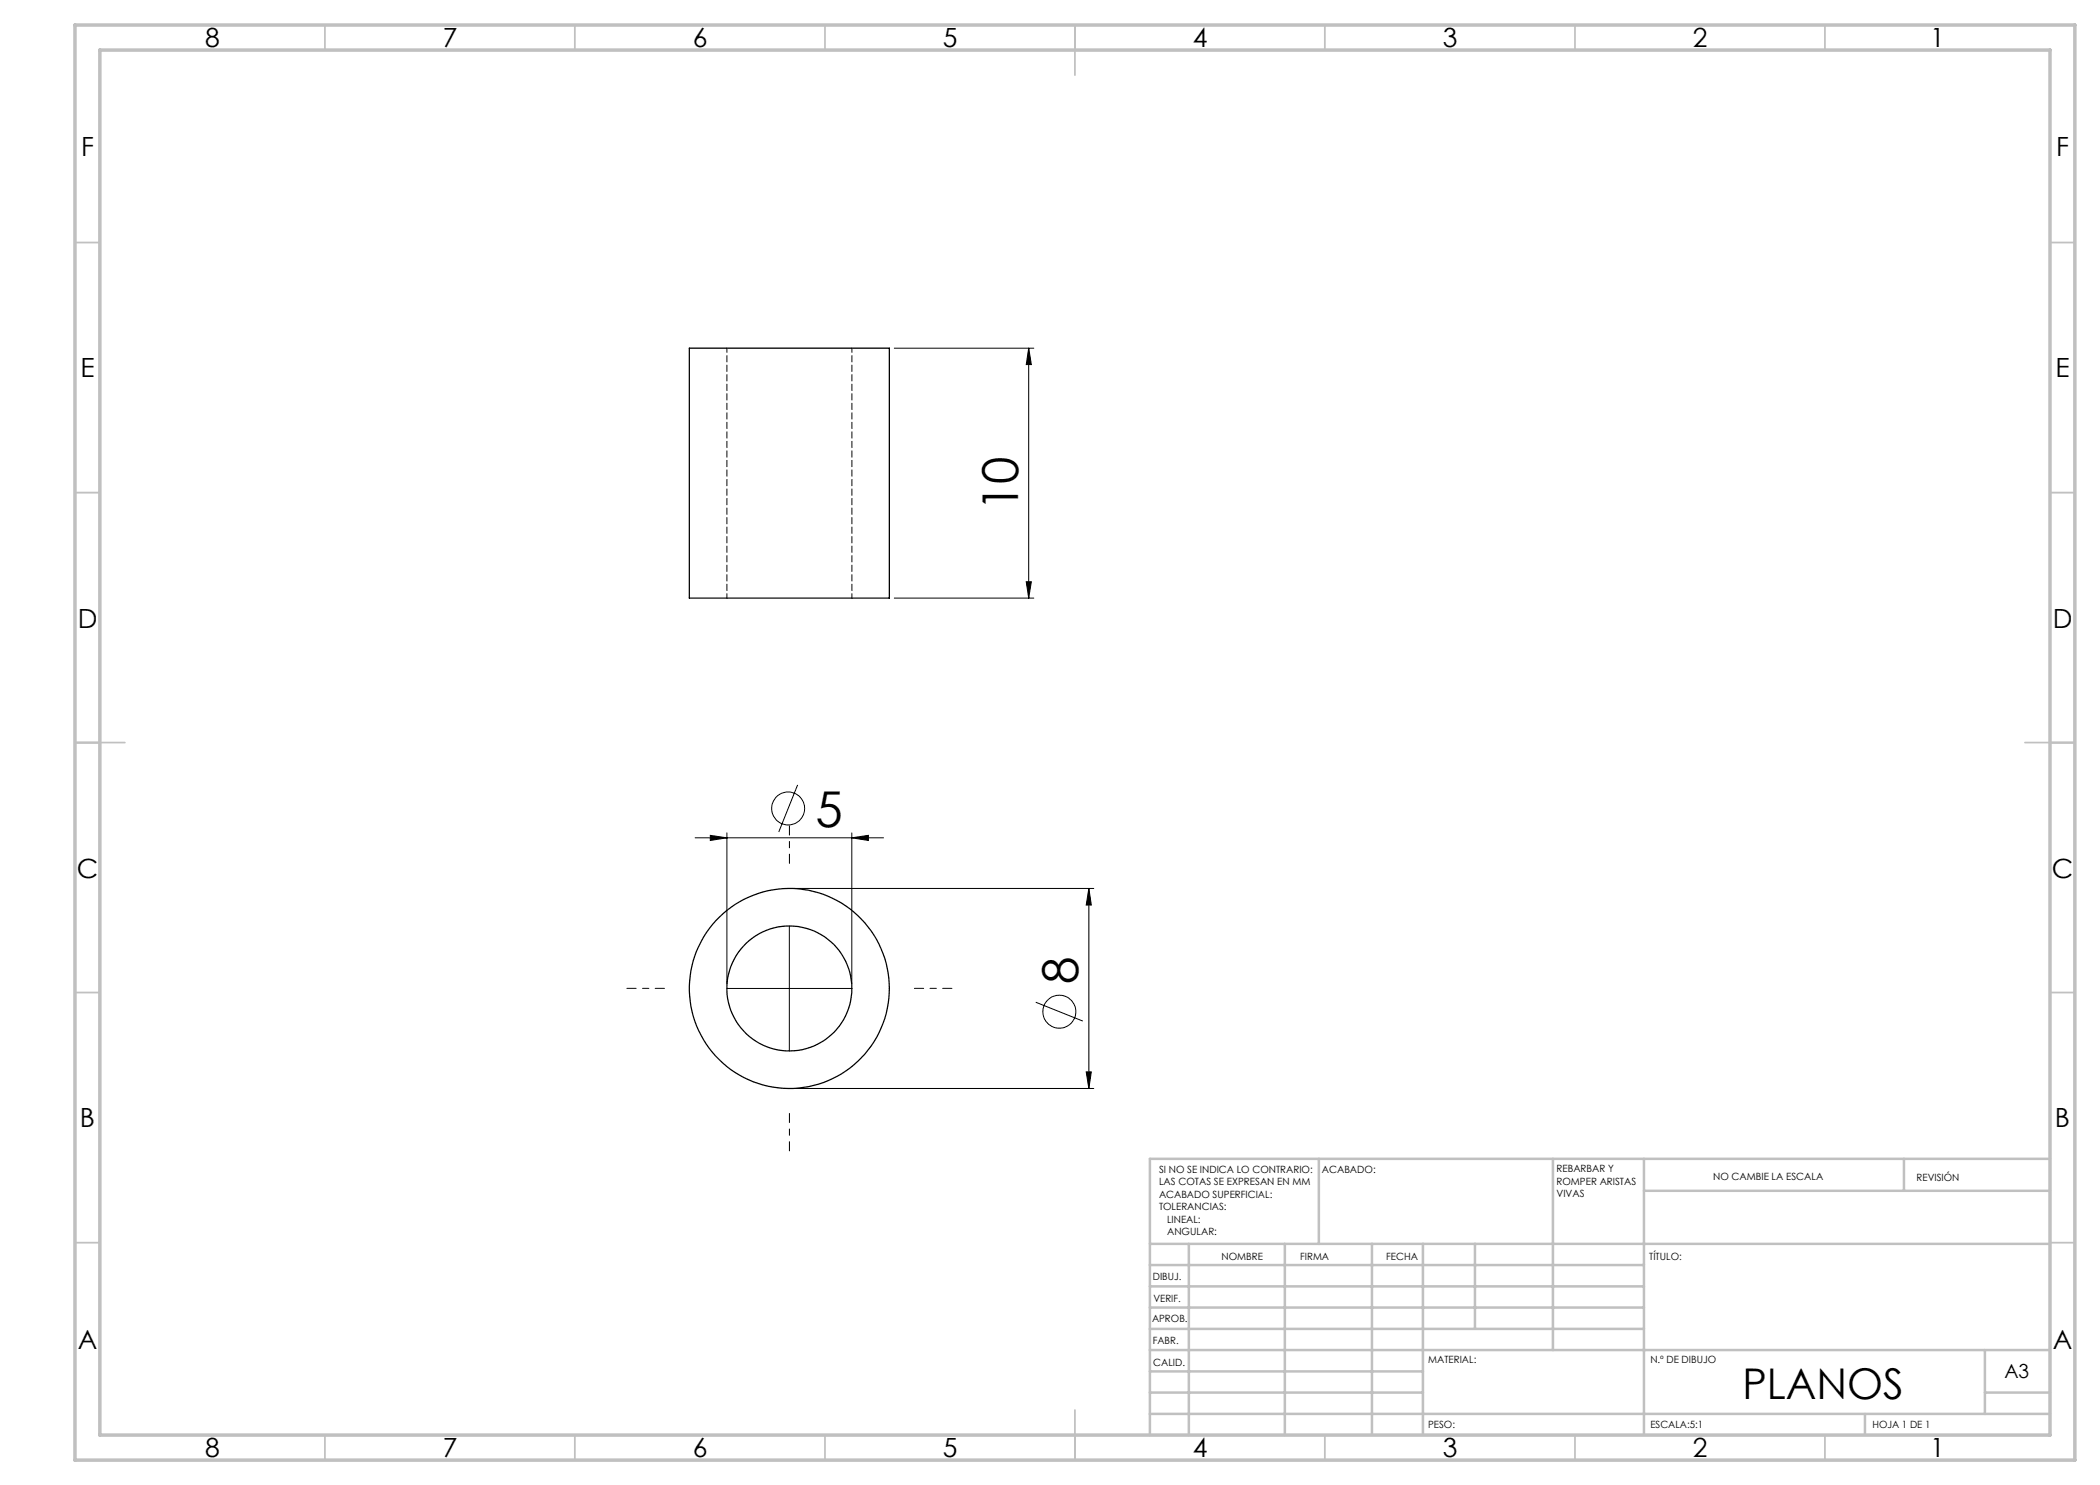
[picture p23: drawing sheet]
<svg xmlns="http://www.w3.org/2000/svg" width="420mm" height="297mm" viewBox="0 0 420 297" stroke-linecap="round" stroke-linejoin="round" font-family="sans-serif">
<defs><g id="words">
<g font-size="9.9">
<text x="203.6" y="102.3" transform="rotate(-90 203.6 102.3)">10</text>
<text x="163.1" y="165.4">5</text>
<text x="215.6" y="196.9" transform="rotate(-90 215.6 196.9)">8</text>
</g>
<text font-size="8.5" x="348.5" y="279.7">PLANOS</text>
<g font-size="5.3">
<text x="41" y="9.5">8</text>
<text x="88.5" y="9.5">7</text>
<text x="138.5" y="9.5">6</text>
<text x="188.5" y="9.5">5</text>
<text x="238.5" y="9.5">4</text>
<text x="288.5" y="9.5">3</text>
<text x="338.5" y="9.5">2</text>
<text x="386" y="9.5">1</text>
<text x="16.2" y="31.2">F</text>
<text x="411.2" y="31.2">F</text>
<text x="16.1" y="75.5">E</text>
<text x="411.1" y="75.5">E</text>
<text x="15.5" y="125.5">D</text>
<text x="410.5" y="125.5">D</text>
<text x="15.4" y="175.5">C</text>
<text x="410.4" y="175.5">C</text>
<text x="16" y="225.5">B</text>
<text x="411" y="225.5">B</text>
<text x="15.5" y="269.7">A</text>
<text x="410.5" y="269.7">A</text>
<text x="41" y="291.5">8</text>
<text x="88.5" y="291.5">7</text>
<text x="138.5" y="291.5">6</text>
<text x="188.5" y="291.5">5</text>
<text x="238.5" y="291.5">4</text>
<text x="288.5" y="291.5">3</text>
<text x="338.5" y="291.5">2</text>
<text x="386" y="291.5">1</text>
</g>
<text font-size="3.9" x="400.9" y="275.5">A3</text>
<g font-size="2">
<text x="231.8" y="234.6">SI NO SE INDICA LO CONTRARIO:</text>
<text x="231.8" y="237.1">LAS COTAS SE EXPRESAN EN MM</text>
<text x="231.8" y="239.6">ACABADO SUPERFICIAL:</text>
<text x="264.4" y="234.6">ACABADO:</text>
<text x="311.3" y="234.5">REBARBAR Y</text>
<text x="311.3" y="237">ROMPER ARISTAS</text>
<text x="311.3" y="239.5">VIVAS</text>
<text x="342.6" y="236">NO CAMBIE LA ESCALA</text>
<text x="383.3" y="236.2">REVISIÓN</text>
<text x="231.8" y="242.1">TOLERANCIAS:</text>
<text x="233.4" y="244.6">LINEAL:</text>
<text x="233.4" y="247.1">ANGULAR:</text>
<text x="244.3" y="252">NOMBRE</text>
<text x="260" y="251.9">FIRMA</text>
<text x="277.2" y="251.9">FECHA</text>
<text x="329.9" y="251.9">TÍTULO:</text>
<text x="230.6" y="256.1">DIBUJ.</text>
<text x="230.7" y="260.3">VERIF.</text>
<text x="230.4" y="264.4">APROB.</text>
<text x="230.5" y="268.8">FABR.</text>
<text x="230.7" y="273.1">CALID.</text>
<text x="285.6" y="272.5">MATERIAL:</text>
<text x="330.1" y="272.5">N.º DE DIBUJO</text>
<text x="285.6" y="285.5">PESO:</text>
<text x="330.1" y="285.6">ESCALA:5:1</text>
<text x="374.5" y="285.6">HOJA 1 DE 1</text>
</g>
</g></defs>
<g fill="none" stroke="#000" stroke-width=".2">
<path d="M178.9 69.6h27.9M205.7 69.6v50M205.7 69.6l.6 3.3h-1.1zM178.9 119.6h27.9M205.2 116.3h1.1l-.6 3.3zM159.5 157l-3.7 9.4M139 167.6h37.7M142.1 167.1l3.3 .5-3.3 .5zM145.4 166.6v30.1M158.9 177.7h59.9M170.4 167.6l3.3-.5v1zM170.4 166.6v30.1"/>
<path d="M217.8 177.7l.5 3.3h-1.1zM217.8 177.7v40M145.4 197.7h25M157.9 185.2v25M158.9 217.7h59.9M207.2 200.4l9.4 3.8M217.2 214.4h1.1l-.5 3.3z"/>
<circle cx="157.6" cy="161.7" r="3.3"/>
<circle cx="211.8" cy="202.3" r="3.3"/>
</g>
<path d="M157.9 172.7v-7.5M132.9 197.7h-7.5M182.9 197.7h7.5M157.9 222.7v7.5" fill="none" stroke="#000" stroke-width=".2" stroke-dasharray="15.2 1.3 1.3 1.3" stroke-dashoffset="13.4"/>
<g fill="none" stroke="#c0c0c0" stroke-width=".35">
<path d="M65 5v5M115 5v5M165 5v5M215 5v10M265 5v5M315 5v5M365 5v5M15 48.5h5M410 48.5h5M15 98.5h5M410 98.5h5M15 148.5h10"/>
<path d="M405 148.5h10M15 198.5h5M410 198.5h5M15 248.5h5M410 248.5h5M65 287v5M115 287v5M165 287v5M215 282v10M265 287v5M315 287v5M365 287v5"/>
</g>
<g fill="none" stroke="#c0c0c0" stroke-width=".5">
<path d="M263.8 231.8v17M310.6 231.8v38.2M328.8 231.8v55.2M328.8 238.2h81.2M380.8 231.8v6.4M410 231.8h-180v55.2M230 248.8h180M230 257.3h98.8M230 253h98.8M237.8 248.8v38.2M257 248.8v38.2M274.4 248.8v38.2"/>
<path d="M284.6 248.8v38.2M295 248.8v17M230 265.8h98.8M230 261.5h98.8M230 278.5h54.6M230 274.3h54.6M230 270h180M397 278.5h13M397 270v12.8M230 282.8h180M373 282.8v4.2"/>
</g>
<path d="M15 5h400v287h-400zM20 10h390v277h-390z" fill="none" stroke="#c0c0c0" stroke-width=".7"/>
<g fill="#000">
<path d="M205.7 69.6l.6 3.3h-1.1zM205.2 116.3h1.1l-.6 3.3z"/>
<path d="M142.1 167.1l3.3 .5-3.3 .5zM170.4 167.6l3.3-.5v1z"/>
<path d="M217.2 214.4h1.1l-.5 3.3zM217.8 177.7l.5 3.3h-1.1z"/>
</g>
<g fill="none" stroke="#000" stroke-width=".25">
<path d="M137.9 69.6h40v50h-40z"/>
<circle cx="157.9" cy="197.7" r="12.5"/>
<circle cx="157.9" cy="197.7" r="20"/>
</g>
<path d="M145.4 69.6v50M170.4 119.6v-50" fill="none" stroke="#000" stroke-width=".2" stroke-dasharray="1.3 .6" stroke-dashoffset=".4"/>
<use href="#words"/>
</svg>
